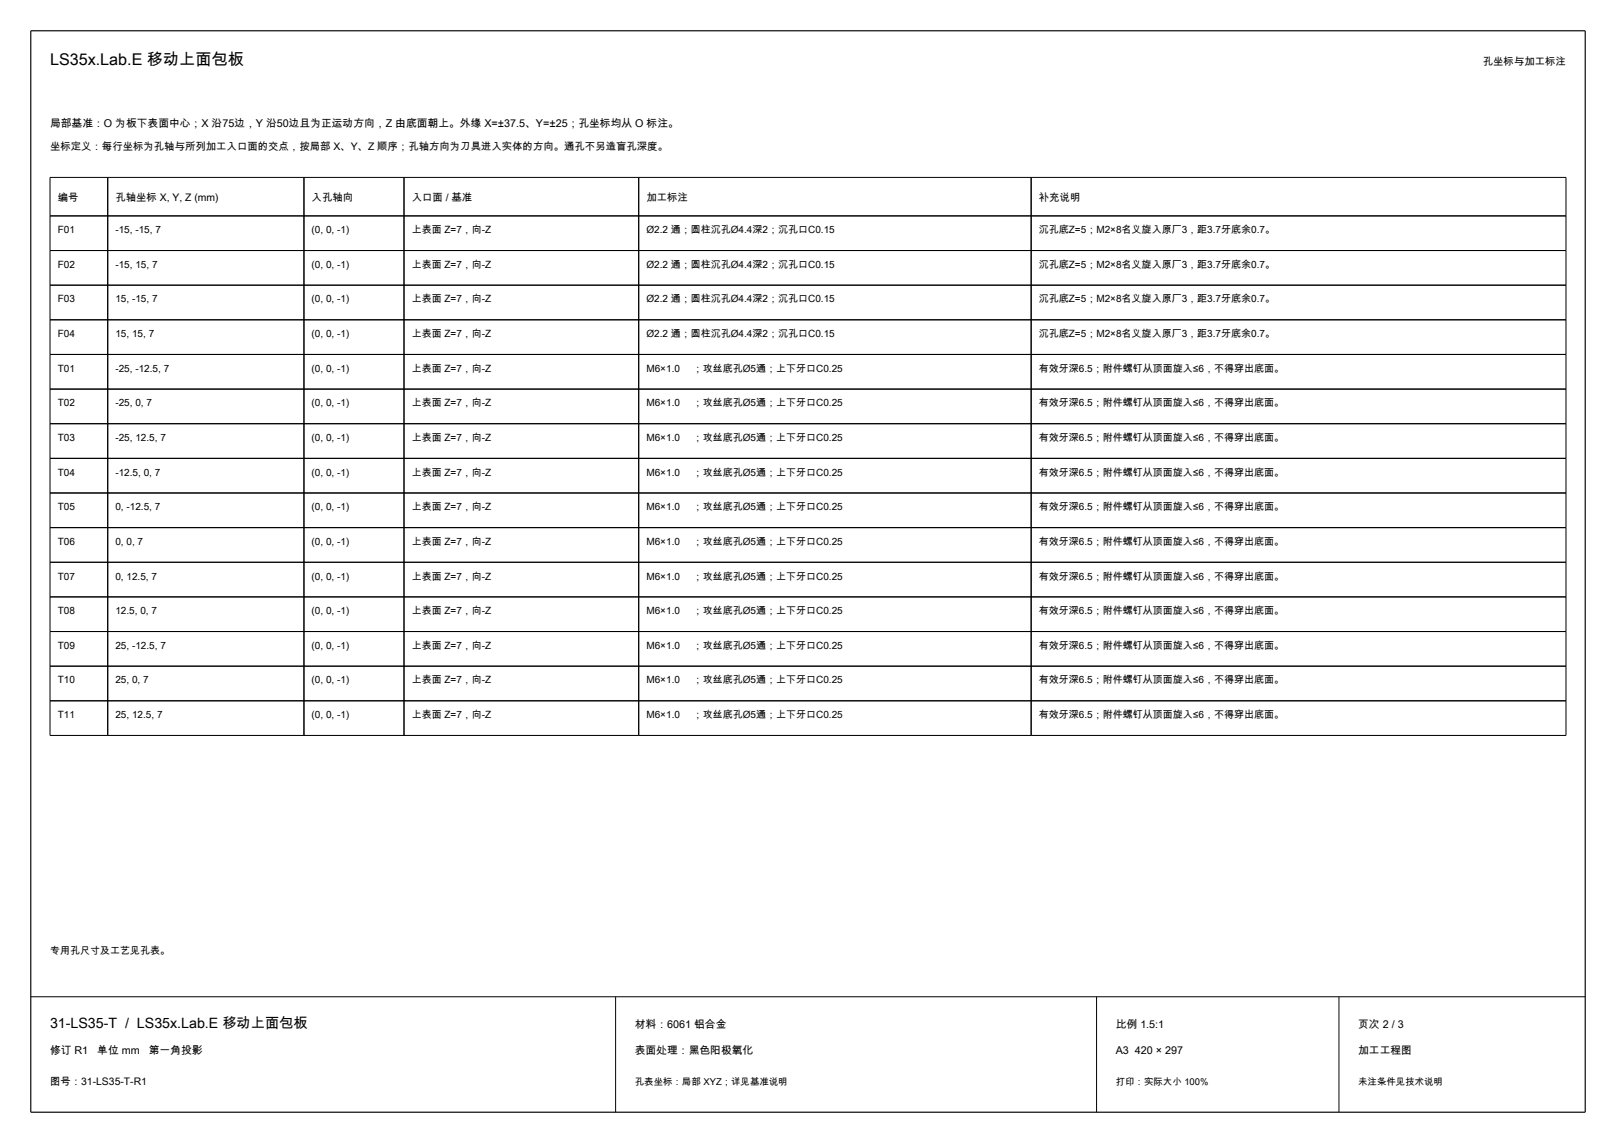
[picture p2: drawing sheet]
<svg xmlns="http://www.w3.org/2000/svg" width="420mm" height="297mm" viewBox="0 0 420 297" stroke-linecap="round" stroke-linejoin="round" font-family="sans-serif">
<defs><g id="words">
<text font-size="4.2" x="13" y="17">LS35x.Lab.E 移动上面包板</text>
<text font-size="3.7" x="13" y="267">31-LS35-T / LS35x.Lab.E 移动上面包板</text>
<g font-size="2.8">
<text x="13" y="33">局部基准：O 为板下表面中心；X 沿75边，Y 沿50边且为正运动方向，Z 由底面朝上。外缘 X=±37.5、Y=±25；孔坐标均从 O 标注。</text>
<text x="165" y="267">材料：6061 铝合金</text>
<text x="290" y="267">比例 1.5:1</text>
<text x="353" y="267">页次 2 / 3</text>
<text x="13" y="274">修订 R1</text>
<text x="25.3" y="274">单位 mm</text>
<text x="38.6" y="274">第一角投影</text>
<text x="165" y="274">表面处理：黑色阳极氧化</text>
<text x="290" y="274">A3 420 × 297</text>
<text x="353" y="274">加工工程图</text>
</g>
<g font-size="2.7">
<text x="385.4" y="17">孔坐标与加工标注</text>
<text x="13" y="39.1">坐标定义：每行坐标为孔轴与所列加工入口面的交点，按局部 X、Y、Z 顺序；孔轴方向为刀具进入实体的方向。通孔不另造盲孔深度。</text>
<text x="15" y="52.1">编号</text>
<text x="30" y="52.1">孔轴坐标 X, Y, Z (mm)</text>
<text x="81" y="52.1">入孔轴向</text>
<text x="107" y="52.1">入口面 / 基准</text>
<text x="168" y="52.1">加工标注</text>
<text x="270" y="52.1">补充说明</text>
<text x="13" y="282">图号：31-LS35-T-R1</text>
</g>
<g font-size="2.6">
<text x="15" y="60.6">F01</text>
<text x="30" y="60.6">-15, -15, 7</text>
<text x="81" y="60.6">(0, 0, -1)</text>
<text x="107" y="60.6">上表面 Z=7，向-Z</text>
<text x="168" y="60.6">Ø2.2 通；圆柱沉孔Ø4.4深2；沉孔口C0.15</text>
<text x="270" y="60.6">沉孔底Z=5；M2×8名义旋入原厂3，距3.7牙底余0.7。</text>
<text x="15" y="69.6">F02</text>
<text x="30" y="69.6">-15, 15, 7</text>
<text x="81" y="69.6">(0, 0, -1)</text>
<text x="107" y="69.6">上表面 Z=7，向-Z</text>
<text x="168" y="69.6">Ø2.2 通；圆柱沉孔Ø4.4深2；沉孔口C0.15</text>
<text x="270" y="69.6">沉孔底Z=5；M2×8名义旋入原厂3，距3.7牙底余0.7。</text>
<text x="15" y="78.6">F03</text>
<text x="30" y="78.6">15, -15, 7</text>
<text x="81" y="78.6">(0, 0, -1)</text>
<text x="107" y="78.6">上表面 Z=7，向-Z</text>
<text x="168" y="78.6">Ø2.2 通；圆柱沉孔Ø4.4深2；沉孔口C0.15</text>
<text x="270" y="78.6">沉孔底Z=5；M2×8名义旋入原厂3，距3.7牙底余0.7。</text>
<text x="15" y="87.6">F04</text>
<text x="30" y="87.6">15, 15, 7</text>
<text x="81" y="87.6">(0, 0, -1)</text>
<text x="107" y="87.6">上表面 Z=7，向-Z</text>
<text x="168" y="87.6">Ø2.2 通；圆柱沉孔Ø4.4深2；沉孔口C0.15</text>
<text x="270" y="87.6">沉孔底Z=5；M2×8名义旋入原厂3，距3.7牙底余0.7。</text>
<text x="15" y="96.6">T01</text>
<text x="30" y="96.6">-25, -12.5, 7</text>
<text x="81" y="96.6">(0, 0, -1)</text>
<text x="107" y="96.6">上表面 Z=7，向-Z</text>
<text x="168" y="96.6">M6×1.0</text>
<text x="180.1" y="96.6">；攻丝底孔Ø5通；上下牙口C0.25</text>
<text x="270" y="96.6">有效牙深6.5；附件螺钉从顶面旋入≤6，不得穿出底面。</text>
<text x="15" y="105.6">T02</text>
<text x="30" y="105.6">-25, 0, 7</text>
<text x="81" y="105.6">(0, 0, -1)</text>
<text x="107" y="105.6">上表面 Z=7，向-Z</text>
<text x="168" y="105.6">M6×1.0</text>
<text x="180.1" y="105.6">；攻丝底孔Ø5通；上下牙口C0.25</text>
<text x="270" y="105.6">有效牙深6.5；附件螺钉从顶面旋入≤6，不得穿出底面。</text>
<text x="15" y="114.6">T03</text>
<text x="30" y="114.6">-25, 12.5, 7</text>
<text x="81" y="114.6">(0, 0, -1)</text>
<text x="107" y="114.6">上表面 Z=7，向-Z</text>
<text x="168" y="114.6">M6×1.0</text>
<text x="180.1" y="114.6">；攻丝底孔Ø5通；上下牙口C0.25</text>
<text x="270" y="114.6">有效牙深6.5；附件螺钉从顶面旋入≤6，不得穿出底面。</text>
<text x="15" y="123.6">T04</text>
<text x="30" y="123.6">-12.5, 0, 7</text>
<text x="81" y="123.6">(0, 0, -1)</text>
<text x="107" y="123.6">上表面 Z=7，向-Z</text>
<text x="168" y="123.6">M6×1.0</text>
<text x="180.1" y="123.6">；攻丝底孔Ø5通；上下牙口C0.25</text>
<text x="270" y="123.6">有效牙深6.5；附件螺钉从顶面旋入≤6，不得穿出底面。</text>
<text x="15" y="132.6">T05</text>
<text x="30" y="132.6">0, -12.5, 7</text>
<text x="81" y="132.6">(0, 0, -1)</text>
<text x="107" y="132.6">上表面 Z=7，向-Z</text>
<text x="168" y="132.6">M6×1.0</text>
<text x="180.1" y="132.6">；攻丝底孔Ø5通；上下牙口C0.25</text>
<text x="270" y="132.6">有效牙深6.5；附件螺钉从顶面旋入≤6，不得穿出底面。</text>
<text x="15" y="141.6">T06</text>
<text x="30" y="141.6">0, 0, 7</text>
<text x="81" y="141.6">(0, 0, -1)</text>
<text x="107" y="141.6">上表面 Z=7，向-Z</text>
<text x="168" y="141.6">M6×1.0</text>
<text x="180.1" y="141.6">；攻丝底孔Ø5通；上下牙口C0.25</text>
<text x="270" y="141.6">有效牙深6.5；附件螺钉从顶面旋入≤6，不得穿出底面。</text>
<text x="15" y="150.6">T07</text>
<text x="30" y="150.6">0, 12.5, 7</text>
<text x="81" y="150.6">(0, 0, -1)</text>
<text x="107" y="150.6">上表面 Z=7，向-Z</text>
<text x="168" y="150.6">M6×1.0</text>
<text x="180.1" y="150.6">；攻丝底孔Ø5通；上下牙口C0.25</text>
<text x="270" y="150.6">有效牙深6.5；附件螺钉从顶面旋入≤6，不得穿出底面。</text>
<text x="15" y="159.6">T08</text>
<text x="30" y="159.6">12.5, 0, 7</text>
<text x="81" y="159.6">(0, 0, -1)</text>
<text x="107" y="159.6">上表面 Z=7，向-Z</text>
<text x="168" y="159.6">M6×1.0</text>
<text x="180.1" y="159.6">；攻丝底孔Ø5通；上下牙口C0.25</text>
<text x="270" y="159.6">有效牙深6.5；附件螺钉从顶面旋入≤6，不得穿出底面。</text>
<text x="15" y="168.6">T09</text>
<text x="30" y="168.6">25, -12.5, 7</text>
<text x="81" y="168.6">(0, 0, -1)</text>
<text x="107" y="168.6">上表面 Z=7，向-Z</text>
<text x="168" y="168.6">M6×1.0</text>
<text x="180.1" y="168.6">；攻丝底孔Ø5通；上下牙口C0.25</text>
<text x="270" y="168.6">有效牙深6.5；附件螺钉从顶面旋入≤6，不得穿出底面。</text>
<text x="15" y="177.6">T10</text>
<text x="30" y="177.6">25, 0, 7</text>
<text x="81" y="177.6">(0, 0, -1)</text>
<text x="107" y="177.6">上表面 Z=7，向-Z</text>
<text x="168" y="177.6">M6×1.0</text>
<text x="180.1" y="177.6">；攻丝底孔Ø5通；上下牙口C0.25</text>
<text x="270" y="177.6">有效牙深6.5；附件螺钉从顶面旋入≤6，不得穿出底面。</text>
<text x="15" y="186.6">T11</text>
<text x="30" y="186.6">25, 12.5, 7</text>
<text x="81" y="186.6">(0, 0, -1)</text>
<text x="107" y="186.6">上表面 Z=7，向-Z</text>
<text x="168" y="186.6">M6×1.0</text>
<text x="180.1" y="186.6">；攻丝底孔Ø5通；上下牙口C0.25</text>
<text x="270" y="186.6">有效牙深6.5；附件螺钉从顶面旋入≤6，不得穿出底面。</text>
<text x="13" y="248">专用孔尺寸及工艺见孔表。</text>
</g>
<g font-size="2.5">
<text x="165" y="282">孔表坐标：局部 XYZ；详见基准说明</text>
<text x="290" y="282">打印：实际大小 100%</text>
<text x="353" y="282">未注条件见技术说明</text>
</g>
</g></defs>
<path d="M8 8h404v281h-404z" fill="none" stroke="#000" stroke-width=".3"/>
<g fill="none" stroke="#000" stroke-width=".26">
<path d="M13 56.1h394M13 46.1h394v145h-394zM28 46.1v145M79 46.1v145M105 46.1v145M166 46.1v145M268 46.1v145M13 65.1h394M13 74.1h394M13 83.1h394M13 92.1h394M13 101.1h394"/>
<path d="M13 110.1h394M13 119.1h394M13 128.1h394M13 137.1h394M13 146.1h394M13 155.1h394M13 164.1h394M13 173.1h394M13 182.1h394M8 259h404M160 259v30M285 259v30"/>
<path d="M348 259v30"/>
</g>
<use href="#words"/>
</svg>
